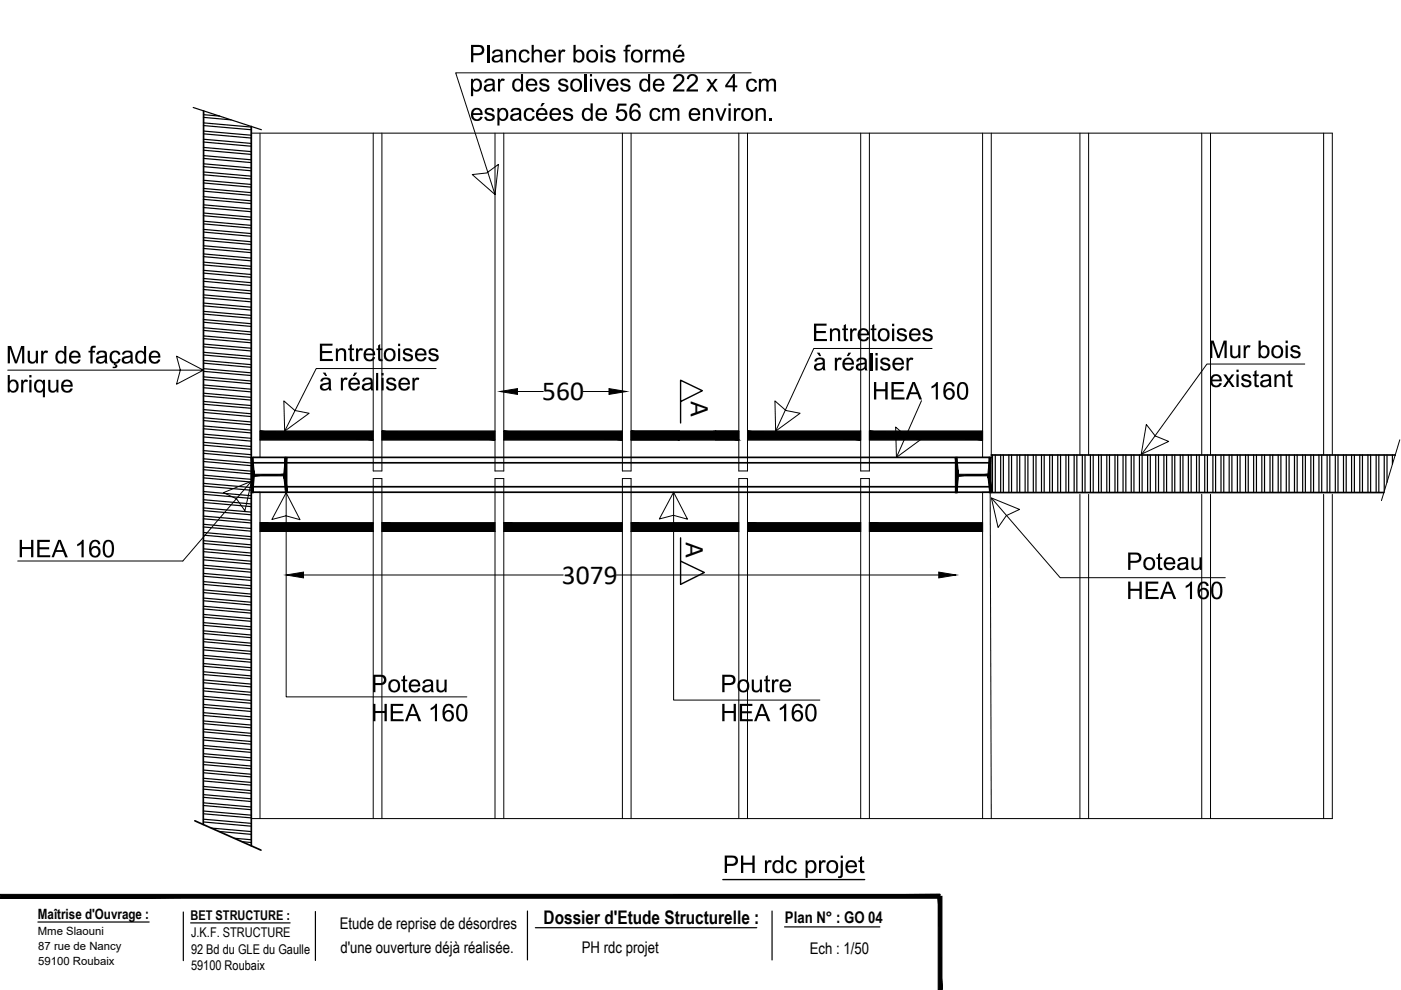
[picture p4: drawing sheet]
<svg xmlns="http://www.w3.org/2000/svg" width="297mm" height="210mm" viewBox="0 0 297 210" stroke-linecap="round" stroke-linejoin="round" font-family="sans-serif">
<defs><g id="words">
<g font-size="5.8">
<text x="115" y="84.8">560</text>
<text x="146.4" y="85" transform="rotate(90 146.4 85)">A</text>
<text x="145.4" y="114.9" transform="rotate(90 145.4 114.9)">A</text>
<text x="119.2" y="123.7">3079</text>
</g>
<text font-size="4" x="115.3" y="195.9">Dossier d'Etude Structurelle :</text>
<g font-size="3.4">
<text x="72" y="197">Etude de reprise de désordres</text>
<text x="166.4" y="195.7">Plan N° : GO 04</text>
<text x="72.2" y="202.1">d'une ouverture déjà réalisée.</text>
<text x="123.4" y="202">PH rdc projet</text>
<text x="171.7" y="202.2">Ech : 1/50</text>
</g>
<text font-size="3" x="8" y="194.9">Maîtrise d'Ouvrage :</text>
<g font-size="2.8">
<text x="40.4" y="195.1">BET STRUCTURE :</text>
<text x="40.5" y="202.2">92 Bd du GLE du Gaulle</text>
<text x="40.5" y="198.6">J.K.F. STRUCTURE</text>
<text x="40.5" y="205.8">59100 Roubaix</text>
</g>
<g font-size="2.4">
<text x="8" y="198.2">Mme Slaouni</text>
<text x="8.1" y="201.4">87 rue de Nancy</text>
<text x="8.1" y="204.5">59100 Roubaix</text>
</g>
</g></defs>
<!-- layer: BB -->
<g fill="none" stroke="#000" stroke-width=".25">
<path d="M43.1 38.8l10.2 .9M43.1 37.1l10.2 .8M43.1 35.3l10.2 .9M43.1 33.6l10.2 .9M43.1 31.8l10.2 .9M43.1 30.1l10.2 .9M43.1 28.4l10.2 .9M43.1 26.6l10.2 .9M43.1 24.9l5.9 .5M43.1 40l10.2 .8M43.1 38.2l10.2 .9M43.1 36.5l10.2 .9"/>
<path d="M43.1 34.7l10.2 .9M43.1 33l10.2 .9M43.1 31.3l10.2 .8M43.1 29.5l10.2 .9M43.1 27.8l10.2 .9M43.1 26l10.2 .9M43.1 24.3l3.5 .3M43.1 59.6l10.2 .9M43.1 57.9l10.2 .9M43.1 56.2l10.2 .8M43.1 54.4l10.2 .9M43.1 52.7l10.2 .9"/>
<path d="M43.1 50.9l10.2 .9M43.1 49.2l10.2 .9M43.1 47.5l10.2 .9M43.1 45.7l10.2 .9M43.1 44l10.2 .9M43.1 42.3l10.2 .9M43.1 40.5l10.2 .9M43.1 59l10.2 .9M43.1 57.3l10.2 .9M43.1 55.6l10.2 .9M43.1 53.8l10.2 .9M43.1 52.1l10.2 .9"/>
<path d="M43.1 50.4l10.2 .9M43.1 48.6l10.2 .9M43.1 46.9l10.2 .9M43.1 45.2l10.2 .9M43.1 43.4l10.2 .9M43.1 41.7l10.2 .9M43.1 78.7l10.2 .9M43.1 77l10.2 .9M43.1 75.3l10.2 .9M43.1 73.5l10.2 .9M43.1 71.8l10.2 .9M43.1 70.1l10.2 .8"/>
<path d="M43.1 68.3l10.2 .9M43.1 66.6l10.2 .9M43.1 64.8l10.2 .9M43.1 63.1l10.2 .9M43.1 61.4l10.2 .9M43.1 79.9l10.2 .9M43.1 78.2l10.2 .9M43.1 76.4l10.2 .9M43.1 74.7l10.2 .9M43.1 73l10.2 .8M43.1 71.2l10.2 .9M43.1 69.5l10.2 .9"/>
<path d="M43.1 67.7l10.2 .9M43.1 66l10.2 .9M43.1 64.3l10.2 .8M43.1 62.5l10.2 .9M43.1 60.8l10.2 .9M43.1 99.6l10.2 .9M43.1 97.8l10.2 .9M43.1 96.1l10.2 .9M43.1 94.4l10.2 .9M43.1 92.6l10.2 .9M43.1 90.9l10.2 .9M43.1 89.2l10.2 .9"/>
<path d="M43.1 87.4l10.2 .9M43.1 85.7l10.2 .9M43.1 83.9l10.2 .9M43.1 82.2l10.2 .9M43.1 80.5l10.2 .9M43.1 99l10.2 .9M43.1 97.3l10.2 .9M43.1 95.5l10.2 .9M43.1 93.8l10.2 .9M43.1 92l10.2 .9M43.1 90.3l10.2 .9M43.1 88.6l10.2 .9"/>
<path d="M43.1 86.8l10.2 .9M43.1 85.1l10.2 .9M43.1 83.4l10.2 .9M43.1 81.6l10.2 .9M210.4 96.5v7.8M211 96.5v7.8M212.2 96.5v7.8M212.7 96.5v7.8M213.9 96.5v7.8M214.5 96.5v7.8M215.6 96.5v7.8M216.2 96.5v7.8"/>
<path d="M217.3 96.5v7.8M217.9 96.5v7.8M219.1 96.5v7.8M219.7 96.5v7.8M220.8 96.5v7.8M221.4 96.5v7.8M222.6 96.5v7.8M223.1 96.5v7.8M224.3 96.5v7.8M224.9 96.5v7.8M226 96.5v7.8M226.6 96.5v7.8"/>
<path d="M227.7 96.5v7.8M228.3 96.5v7.8M229.5 96.5v7.8M230 96.5v7.8M231.2 96.5v7.8M231.8 96.5v7.8M232.9 96.5v7.8M233.5 96.5v7.8M234.7 96.5v7.8M235.2 96.5v7.8M236.4 96.5v7.8M237 96.5v7.8"/>
<path d="M238.1 96.5v7.8M238.7 96.5v7.8M239.8 96.5v7.8M240.4 96.5v7.8M241.6 96.5v7.8M242.2 96.5v7.8M243.3 96.5v7.8M243.9 96.5v7.8M245 96.5v7.8M245.6 96.5v7.8M246.8 96.5v7.8M247.3 96.5v7.8"/>
<path d="M248.5 96.5v7.8M249.1 96.5v7.8M250.2 96.5v7.8M250.8 96.5v7.8M252 96.5v7.8M252.5 96.5v7.8M253.7 96.5v7.8M254.3 96.5v7.8M255.4 96.5v7.8M256 96.5v7.8M257.2 96.5v7.8M257.7 96.5v7.8"/>
<path d="M258.9 96.5v7.8M259.5 96.5v7.8M260.6 96.5v7.8M261.2 96.5v7.8M262.3 96.5v7.8M262.9 96.5v7.8M264.1 96.5v7.8M264.7 96.5v7.8M265.8 96.5v7.8M266.4 96.5v7.8M267.5 96.5v7.8M268.1 96.5v7.8"/>
<path d="M269.3 96.5v7.8M269.8 96.5v7.8M271 96.5v7.8M271.6 96.5v7.8M272.7 96.5v7.8M273.3 96.5v7.8M274.5 96.5v7.8M275 96.5v7.8M276.2 96.5v7.8M276.8 96.5v7.8M277.9 96.5v7.8M278.5 96.5v7.8"/>
<path d="M279.6 96.5v7.8M280.2 96.5v7.8M281.4 96.5v7.8M281.9 96.5v7.8M283.1 96.5v7.8M283.7 96.5v7.8M284.8 96.5v7.8M285.4 96.5v7.8M286.6 96.5v7.8M287.2 96.5v7.8M288.3 96.5v7.8M288.9 96.5v7.8"/>
<path d="M290 96.5v7.8M290.6 96.5v7.8M291.8 96.5v7.8M292.3 96.5v7.8M293.5 96.5v7.7M294.1 96.5v5.7M295.2 96.5v1.9M295.8 96.5h.1M43.1 118.7l10.2 .9M43.1 117l10.2 .8M43.1 115.2l10.2 .9M43.1 113.5l10.2 .9"/>
<path d="M43.1 111.7l10.2 .9M43.1 110l10.2 .9M43.1 108.3l10.2 .8M43.1 106.5l10.2 .9M43.1 104.8l10.2 .9M43.1 103.1l10.2 .8M43.1 101.3l10.2 .9M43.1 119.8l10.2 .9M43.1 118.1l10.2 .9M43.1 116.4l10.2 .9M43.1 114.6l10.2 .9M43.1 112.9l10.2 .9"/>
<path d="M43.1 111.2l10.2 .8M43.1 109.4l10.2 .9M43.1 107.7l10.2 .9M43.1 106l10.2 .8M43.1 104.2l10.2 .9M43.1 102.5l10.2 .9M43.1 100.7l10.2 .9M43.1 139.5l10.2 .9M43.1 137.8l10.2 .9M43.1 136.1l10.2 .8M43.1 134.3l10.2 .9M43.1 132.6l10.2 .9"/>
<path d="M43.1 130.8l10.2 .9M43.1 129.1l10.2 .9M43.1 127.4l10.2 .9M43.1 125.6l10.2 .9M43.1 123.9l10.2 .9M43.1 122.2l10.2 .9M43.1 120.4l10.2 .9M43.1 139l10.2 .8M43.1 137.2l10.2 .9M43.1 135.5l10.2 .9M43.1 133.7l10.2 .9M43.1 132l10.2 .9"/>
<path d="M43.1 130.3l10.2 .9M43.1 128.5l10.2 .9M43.1 126.8l10.2 .9M43.1 125.1l10.2 .9M43.1 123.3l10.2 .9M43.1 121.6l10.2 .9M43.1 158.6l10.2 .9M43.1 156.9l10.2 .9M43.1 155.2l10.2 .9M43.1 153.4l10.2 .9M43.1 151.7l10.2 .9M43.1 150l10.2 .8"/>
<path d="M43.1 148.2l10.2 .9M43.1 146.5l10.2 .9M43.1 144.8l10.2 .8M43.1 143l10.2 .9M43.1 141.3l10.2 .8M43.1 159.8l10.2 .9M43.1 158.1l10.2 .9M43.1 156.3l10.2 .9M43.1 154.6l10.2 .9M43.1 152.9l10.2 .8M43.1 151.1l10.2 .9M43.1 149.4l10.2 .9"/>
<path d="M43.1 147.6l10.2 .9M43.1 145.9l10.2 .9M43.1 144.2l10.2 .8M43.1 142.4l10.2 .9M43.1 140.7l10.2 .9M43.1 174.3l10.2 .9M43.1 172.5l10.2 .9M43.1 170.8l10.2 .9M43.1 169.1l10.2 .8M43.1 167.3l10.2 .9M43.1 165.6l10.2 .9M43.1 163.8l10.2 .9"/>
<path d="M43.1 162.1l10.2 .9M43.1 160.4l10.2 .9M43.1 173.7l10.2 .9M43.1 172l10.2 .8M43.1 170.2l10.2 .9M43.1 168.5l10.2 .9M43.1 166.7l10.2 .9M43.1 165l10.2 .9M43.1 163.3l10.2 .9M43.1 161.5l10.2 .9M44.8 175.6l8.5 .7M46.4 176.3l6.9 .6"/>
<path d="M49.7 177.7l3.6 .3M51.3 178.4l2 .2"/>
</g>
<!-- layer: Porteur -->
<path d="M43.2 23.5l-.1 151.3M53.3 26.8v152.5M53.3 98.1h156.6M53.7 97h156.2M210.2 96.5h85.6M53.7 104.4h156.2M53.7 103.2h156.2M210.1 104.4h83.3M41.3 174l14 6.2" fill="none" stroke="#000" stroke-width=".36"/>
<!-- layer: 0 -->
<path d="M41 22.8l14.4 4.7" fill="none" stroke="#000" stroke-width=".25"/>
<!-- layer: dalleRDC -->
<g fill="none" stroke="#000" stroke-width=".21">
<path d="M159.3 15.4h-62.7l8.4 25.8-4.9-4.2 3.1-.3 2.5-1.8-.7 6.3M1.6 78.5h41.5l-5.7 3 .8-3-.8-3 5.7 3M276.6 77.2h-20.7l-13.8 19.1M60.2 85l2.3 2 3 .6-5.1 3.8zM164.3 85l2.3 2 3 .6-5.1 3.8zM189.9 90.5l2.3 2.1 3 .6-5.1 3.8zM243 90l1.9 2.4 2.9 1.2-5.8 2.7zM47.4 104.5l5.9-2.5-1.4 6.3-1.7-2.5zM53.3 102.1l-14.5 16.8h-35M60.7 104.5v43.3h38.3M60.7 104.5l2.9 5.7-3-.8-3 .7zM142.8 104.4v44h31"/>
<path d="M142.8 104.4l3 5.7-3-.8-3 .7zM210.2 105.6l6 2.4-2.8 1.3-1.8 2.5zM210.2 105.6l14.6 16.9h35"/>
</g>
<!-- layer: 0 -->
<g fill="#000">
<path d="M105.6 16.7h.4v.4l.5-.4 .5 .1-.1 .4-.4-.1-.4 .3-.1 2h-.4zM107.3 10.5h.4v.4l.6-.4h.5l.4 .2 .2 .5v2h-.4v-1.9l-.5-.4-.7 .3-.1 2h-.4zM110.3 10.9l.5-.4h.6l.7 .4 .2 .4-.5 .1-.2-.4-.6-.1-.4 .2-.1 .6v.8l.5 .4 .6-.1 .3-.6 .4 .1-.4 .7-.7 .3-.9-.4-.3-.8v-.7zM112.7 9.5h.5v1.4l.6-.4h.5l.5 .4 .1 2.3h-.5v-1.9l-.5-.4-.6 .2-.1 .5v1.6h-.5zM114.5 17l.5-.3h.8l.4 .2 .2 .5-.4 .1-.3-.4-.4-.1a.36 .36 0 0 0-.5 .4 .36 .36 0 0 0 .5 .3l1.1 .5 .1 .5-.1 .4-.5 .3h-.7l-.6-.2-.3-.5v-.1l.5-.1 .1 .4 .8 .1a.41 .41 0 0 0 .3-.5 .41 .41 0 0 0-.5-.2l-1-.5-.1-.5zM118.4 10.6h.4v.4l.5-.5 .6 .1-.2 .4h-.4l-.3 .2-.1 2h-.5zM118.5 17l.6-.3h.8l.4 .3 .1 .4-.4 .1-.2-.4-.5-.1a.37 .37 0 0 0-.5 .4 .37 .37 0 0 0 .5 .3l1.1 .5 .1 .5-.2 .4-.3 .3h-.8l-.5-.1-.4-.5v-.2l.5-.1 .1 .4 .3 .2 .7-.1a.41 .41 0 0 0 .1-.6 .41 .41 0 0 0-.5-.1l-1-.4-.1-.5zM125.9 16.7h.5l.8 2.2 .7-2.2h.5l-1 2.7h-.4zM128.6 10.7l.6-.2h.6l.4 .3 .2 .4-.4 .1-.2-.3-.5-.1a.37 .37 0 0 0-.5 .4 .37 .37 0 0 0 .5 .3l1.1 .4 .1 .6-.3 .4-.5 .3-.7-.1-.4-.1-.3-.5v-.2h.4l.3 .4 .7 .1a.42 .42 0 0 0 .3-.5 .42 .42 0 0 0-.6-.3l-.6-.2-.4-.3v-.5zM131.8 16.9l.5-.2h.7l.5 .3 .1 .4-.4 .1-.2-.4-.5-.1a.38 .38 0 0 0-.5 .4 .38 .38 0 0 0 .5 .4l1.1 .4 .1 .6-.3 .4-.5 .2h-.7l-.5-.3-.2-.3v-.2l.4-.1 .3 .5 .6 .1a.42 .42 0 0 0 .4-.6 .42 .42 0 0 0-.6-.2l-1-.5v-.5zM132.8 9.6l1-.1-.1 .4a.41 .41 0 0 0-.5 0 .41 .41 0 0 0-.2 .4v.3h.5v.3h-.5v2.3h-.4v-2.3h-.4v-.3h.4v-.7zM136.8 10.6h.4v.4l.5-.5 .5 .1-.1 .5-.4-.1-.4 .3-.1 1.9h-.4z"/>
<path d="M138.5 10.6h.4v.3l.7-.4 .6 .1 .3 .4 .6-.5 .8 .2 .2 .4v2.1h-.4v-1.9a.6 .6 0 0 0-.8-.4 .6 .6 0 0 0-.4 .8v1.5h-.4v-1.7a.6 .6 0 0 0-.8-.6 .6 .6 0 0 0-.4 .9v1.4h-.4zM143.1 16l.9-.3 .6 .1 .3 .3 .2 .7-.2 .6-1.6 1.6h1.8v.4h-2.4l.3-.8 1.3-1.2 .3-.6-.1-.5-.5-.2-.6 .2-.2 .5h-.4zM146 16l.5-.3h.6l.7 .5 .2 .7-.2 .4-1.6 1.7h1.8v.4h-2.5l.4-.8 1.3-1.2 .3-.7-.2-.5-.6-.1-.4 .2-.2 .5h-.5zM149.8 16.7h.6l.5 .9 .7-.9h.6l-1 1.3 1 1.4h-.5l-.7-1.1-.7 1.1h-.6l1-1.4zM158.5 17l.7-.3h.6l.5 .3 .2 .5-.5 .1-.2-.5h-.6l-.4 .2-.1 .6 .1 .8 .3 .3 .5 .1 .3-.2 .2-.5 .4 .1-.3 .7-1 .3-.4-.2-.4-.3-.2-1.1zM160.9 16.7h.4v.4l.7-.4 .6 .1 .3 .3 .6-.4 .8 .1 .2 .6v2h-.4l-.1-2a.6 .6 0 0 0-.7-.3 .6 .6 0 0 0-.4 .8v1.5h-.4v-1.7a.59 .59 0 0 0-.7-.6 .59 .59 0 0 0-.4 .8v1.5h-.5zM102.9 23.2l.4-.3h.8l.5 .2 .2 .5-.4 .1-.2-.4-.5-.1a.36 .36 0 0 0-.5 .4 .36 .36 0 0 0 .5 .3l1.1 .5 .1 .5-.2 .5-.5 .2h-.7l-.5-.1-.3-.5v-.2l.4-.1 .3 .5 .6 .1a.42 .42 0 0 0 .4-.6 .42 .42 0 0 0-.6-.2l-.9-.4-.1-.5zM111.4 23.2l.5-.3h.6l.7 .4 .1 .4-.4 .1-.3-.5h-.5l-.4 .2-.2 .5 .1 .8 .4 .5 .7-.1 .2-.6 .5 .1-.2 .4-.4 .4-.9 .1-.7-.5-.2-1.1zM119.6 23.1l.4-.2h.7l.5 .2 .2 .5-.4 .1-.2-.4h-.5a.37 .37 0 0 0-.5 .3 .37 .37 0 0 0 .6 .4l1 .4 .1 .6-.3 .5-.6 .2-.8-.2-.3-.2-.2-.5 .5-.1 .2 .5 .7 .1a.42 .42 0 0 0 .4-.6 .42 .42 0 0 0-.6-.2l-.6-.2-.4-.3-.1-.5zM131 22h1.8v.4h-1.5l-.1 1 .4-.2h.6l.5 .4 .3 .4v.5l-.2 .6-.7 .5-1-.1-.5-.6-.1-.3h.5l.3 .6 .6 .1 .4-.3 .2-.5-.2-.7-.3-.2h-.5l-.5 .3h-.4zM138 23.3l.8-.4h.5l.5 .3 .2 .5-.4 .1-.3-.5h-.5l-.5 .3-.1 .6 .1 .8 .4 .3 .6-.1 .3-.6 .4 .1-.3 .7-.4 .2-.5 .1-.8-.4-.3-.9zM140.4 22.9h.4v.4l.3-.3 .5-.1 .6 .1 .2 .3 .6-.4 .8 .1 .2 .6v2h-.4v-2l-.4-.3-.6 .3-.1 2h-.5v-1.8a.61 .61 0 0 0-.8-.5 .61 .61 0 0 0-.3 .9v1.4h-.5z"/>
<path d="M149 22.9h.4v.4l.4-.3 .4-.1 .8 .2 .2 .5v2h-.4l-.1-1.9-.4-.4-.7 .2-.1 2.1h-.5zM151.6 22.9h.5l.7 2.2 .8-2.2h.5l-1.1 2.7h-.4zM155.6 22.9h.4v.4l.3-.4h.5l.3 .1-.2 .4a.61 .61 0 0 0-.7 .1 .61 .61 0 0 0-.2 .7v1.4h-.4zM160.2 22.9h.4v.4l.7-.4h.5l.4 .2 .2 .5v2h-.5v-1.9l-.4-.4-.7 .2-.1 2.1h-.5zM163.2 25.1h.5v.5h-.5zM1.6 73.4h.8l1 3.1 1.1-3.1h.7v3.6h-.5v-3.1l-1.1 3.1h-.4l-1.1-3.1v3.1h-.5zM5.9 74.4h.4l.1 2 .4 .3 .5-.1 .2-.2 .1-2h.5v2.6h-.5v-.3l-.7 .4h-.5l-.3-.3-.2-.6zM8.7 74.4h.5v.4l.3-.4h.5l.2 .1-.2 .4a.6 .6 0 0 0-.7 .1 .6 .6 0 0 0-.1 .6v1.4h-.5zM19.3 73.5l.3-.2h.7l-.1 .4a.39 .39 0 0 0-.6 .4v.3h.5v.3h-.5v2.4h-.4v-2.4h-.4v-.3h.4zM23.5 74.7l.6-.3 .6-.1 .5 .2 .3 .5v.2h-.4l-.3-.4-.5-.1-.3 .1-.2 .4-.1 .8 .3 .6 .6 .1 .3-.1 .2-.5h.5l-.2 .6-.9 .6a.44 .44 0 0 1 .4 .5 .44 .44 0 0 1-.7 .3l-.3-.1v-.3a.28 .28 0 0 0 .4 .1 .28 .28 0 0 0 .1-.3l-.3-.1 .1-.3-.5-.2-.4-.7-.1-.9zM67.8 72.9h2.7v.4h-2.2v1.1h2.1v.5h-2.1v1.2h2.3v.5h-2.8zM71.2 73.9h.4v.4l.7-.5 .5 .1 .4 .2 .2 .6v1.9h-.5v-2l-.5-.4-.4 .1-.3 .3v2h-.5z"/>
<path d="M74.2 73.2l.4-.3v1h.5v.3h-.5v1.7l.1 .2 .4 .1v.4l-.7-.1-.2-.3v-2h-.4v-.3h.4zM75.5 73.9h.4v.4l.4-.5 .6 .2-.1 .4-.4-.1-.4 .3v2h-.5zM80.2 73.2l.4-.2v.9h.5v.3h-.5v1.6l.1 .3 .4 .1v.4h-.6l-.3-.4v-2h-.4v-.3h.4zM85.6 74.1l.5-.3 .8 .1 .4 .2 .2 .5h-.5l-.1-.3-.6-.1a.37 .37 0 0 0-.4 .4 .37 .37 0 0 0 .4 .3l.8 .2 .4 .3 .1 .5-.2 .3-.4 .3-.7 .1-.5-.2-.4-.4v-.2l.4-.1 .2 .4 .8 .1a.41 .41 0 0 0 .3-.6 .41 .41 0 0 0-.6-.2l-1-.4-.1-.6zM91.1 74.1l.5-.3 .7 .1 .5 .3 .1 .4h-.4l-.2-.3-.5-.1a.37 .37 0 0 0-.5 .4 .37 .37 0 0 0 .5 .3l1.1 .5 .1 .5-.2 .4-.5 .3h-.7l-.5-.2-.3-.5 .5-.2 .2 .5h.7a.41 .41 0 0 0 .3-.5 .41 .41 0 0 0-.5-.3l-1-.4-.1-.5zM172.6 68.6h2.6v.5h-2.1v1.1h2v.4h-2v1.3h2.2v.4h-2.7zM176 69.7h.4v.3l.7-.4 .5 .1 .4 .2 .1 .4v2h-.4l-.1-2-.4-.3-.7 .3-.1 2h-.4zM177 75.9h.4v.4l.4-.4h.5h.2l-.2 .5a.6 .6 0 0 0-.7 0 .6 .6 0 0 0-.1 .7v1.4h-.5zM178.9 69l.5-.3v1h.4v.3h-.4v1.7l.1 .2h.3l.1 .4h-.6l-.3-.2-.1-2.1h-.3v-.3h.3zM180.2 69.7h.4v.4l.5-.5 .6 .1-.2 .4h-.4l-.3 .2-.1 2h-.5zM184.9 69l.5-.3v1h.4v.3h-.4v1.7v.2h.4l.1 .4h-.7l-.3-.3v-2h-.3v-.3h.3zM186.8 76.2l.5-.4h.7l.6 .4 .1 .4h-.4l-.2-.3-.6-.1a.37 .37 0 0 0-.4 .4 .37 .37 0 0 0 .5 .3l1.1 .4 .1 .6-.3 .5-.7 .2-.6-.1-.4-.3-.2-.4v-.1h.4l.3 .4 .7 .1a.4 .4 0 0 0 .3-.5 .4 .4 0 0 0-.5-.3l-1-.4-.1-.3z"/>
<path d="M190.4 69.9l.5-.3h.7l.4 .3 .2 .4-.4 .1-.2-.3-.5-.1a.37 .37 0 0 0-.5 .4 .37 .37 0 0 0 .5 .3l1.1 .4 .1 .6-.2 .3-.4 .3-.7 .1-.5-.2-.4-.5v-.2h.4l.2 .3 .3 .2 .7-.1a.43 .43 0 0 0 .1-.5 .43 .43 0 0 0-.6-.2l-.6-.2-.3-.3-.1-.4zM192.2 75.9h.4v.4l.5-.5 .6 .2-.2 .4-.4-.1-.3 .2-.2 2h-.4zM195.8 69.9l.5-.3 .8 .1 .4 .2 .2 .5h-.5l-.2-.3-.5-.1a.37 .37 0 0 0-.4 .3 .37 .37 0 0 0 .4 .4l1.1 .4 .2 .3-.2 .6-.4 .3-.7 .1-.6-.2-.3-.5-.1-.2h.5l.1 .3 .4 .2 .6-.1a.41 .41 0 0 0 .1-.5 .41 .41 0 0 0-.5-.2l-1-.4-.1-.5zM256.6 72.2h.7l1 3.2 1.1-3.2h.7v3.7h-.5v-3.1l-1 3.1h-.5l-1-3.1-.1 3.1h-.4zM260.8 73.2h.5v1.8a.65 .65 0 0 0 .8 .5 .65 .65 0 0 0 .4-.8v-1.5h.5v2.7h-.4v-.4l-.7 .5-.8-.2-.3-.6zM263.7 73.2h.4v.5l.4-.5 .6 .1-.1 .4h-.5l-.3 .3-.1 1.9h-.4zM273.8 73.4l.5-.2h.7l.5 .3 .2 .4-.5 .1-.2-.3-.4-.2a.39 .39 0 0 0-.5 .4 .39 .39 0 0 0 .5 .4l1 .4 .2 .4-.3 .6-.5 .3h-.7l-.4-.2-.3-.5-.1-.2 .5-.1 .3 .5 .6 .1a.42 .42 0 0 0 .4-.5 .42 .42 0 0 0-.6-.3l-.8-.3-.2-.3-.1-.4zM4.5 80.5h.4v.4l.5-.4 .5 .1-.1 .4-.4-.1-.4 .3-.1 2h-.4zM10.2 80.5h.5v2l.2 .3 .3 .1 .7-.4v-2h.5v2.7h-.4v-.4l-.7 .5-.6-.1-.3-.3-.2-.4zM72.3 80.1h.4v.4l.4-.5 .6 .2-.1 .4-.6-.1-.2 .3-.1 2h-.4zM79.7 79.1h.5v3.7h-.5zM82.1 80.3l.5-.2h.8l.3 .2 .3 .5h-.5l-.2-.3-.6-.1a.35 .35 0 0 0-.4 .4 .35 .35 0 0 0 .5 .3l1.1 .4 .2 .5-.3 .6-.5 .2h-.6l-.6-.2-.2-.4-.1-.2 .5-.1 .3 .5h.6a.42 .42 0 0 0 .4-.5 .42 .42 0 0 0-.6-.3l-1-.4-.1-.4z"/>
<path d="M87.4 80.1h.5v.4l.4-.4 .6 .1-.1 .4-.5-.1-.3 .3-.1 2h-.5zM185.3 81h.5v1.5h1.9v-1.5h.5v3.7h-.5v-1.7h-1.9v1.7h-.5zM189 81h2.7v.4h-2.2v1.2h2v.4h-2v1.3h2.3v.4h-2.8zM197.5 81.9l.6-.4 .5-.5h.2v3.7h-.4v-2.9l-.9 .6zM259.4 79.4h.5l.6 .9 .7-.9h.5l-.9 1.2 1 1.5h-.6l-.7-1.1-.7 1.1h-.5l1-1.4zM263.3 79.7l.6-.4 .8 .1 .4 .2 .1 .5h-.4l-.2-.3-.5-.1a.37 .37 0 0 0-.5 .4 .37 .37 0 0 0 .6 .3l1 .5 .1 .5-.2 .5-.5 .2h-.8l-.4-.3-.2-.4-.1-.1 .5-.1 .2 .5h.7a.42 .42 0 0 0 .4-.5 .42 .42 0 0 0-.6-.3l-1-.4-.1-.3zM266 78.7l.4-.2v.9h.5v.3h-.5v1.7l.1 .3h.4v.4h-.6l-.3-.4v-2h-.4v-.3h.4zM270.2 79.4h.4v.4l.3-.3 .5-.2 .8 .3 .2 .6v1.9h-.5v-1.8l-.1-.4-.3-.2-.5 .1-.3 .3-.1 2h-.4zM273.1 78.7l.5-.2v.9h.4v.3h-.4v1.8l.1 .2h.3v.4h-.5l-.3-.3-.1-2.1h-.3v-.3h.3zM4.2 114.5h.5v1.5h1.9v-1.5h.5v3.6h-.5v-1.7h-1.9v1.7h-.5zM7.9 114.5h2.7v.4h-2.2v1.1h2v.5h-2v1.2h2.3v.4h-2.8zM16.4 115.4l.6-.4 .4-.6h.3v3.8h-.4v-2.9l-.9 .5z"/>
<path d="M239.2 123.3h.5v1.5h1.9v-1.5h.5v3.7h-.5v-1.7h-1.9v1.7h-.5zM242.9 123.3h2.7v.5h-2.2v1.1h2v.4h-2v1.3h2.3v.4h-2.8zM245.5 117.5l.5-.3v1h.4v.3h-.4v1.7l.1 .2h.3v.5l-.6-.1-.3-.3v-2h-.3v-.3h.3zM251.4 124.2l.6-.3 .4-.6h.3v3.7h-.4v-2.9l-.9 .6zM252.6 118.2h.5v1.9l.4 .4 .5-.1 .2-.2 .1-2h.5v2.6h-.4v-.3l-.7 .4h-.5l-.4-.3-.2-.5zM79.1 149.2h.5v1.5h1.9v-1.5h.5v3.7h-.5v-1.7h-1.9v1.7h-.5zM82.8 149.2h2.7v.5h-2.2v1.1h2.1v.4h-2.1v1.3h2.3v.4h-2.8zM85.4 143.4l.5-.3v1h.4v.3h-.4v1.8l.4 .1v.5h-.5l-.3-.4-.1-2h-.3v-.3h.3zM91.3 150.1l.7-.4 .4-.5h.3v3.7h-.5v-2.9l-.9 .6zM92.5 144.1h.5v1.9l.4 .4 .7-.3 .1-2h.5v2.7h-.4v-.4l-.8 .4-.8-.3-.2-.5zM153.1 149.2h.5v1.5h1.9v-1.5h.5v3.7h-.5v-1.7h-1.9v1.7h-.5zM156.9 149.2h2.6v.5h-2.2v1.1h2.1v.4h-2.1v1.3h2.3v.4h-2.7z"/>
<path d="M159.4 144.1h.4l.1 1.9 .4 .4h.3l.4-.3 .1-2h.5v2.7h-.5v-.4l-.2 .2-.5 .2-.8-.2-.2-.6zM162.3 143.4l.5-.3v1h.4v.3h-.4v1.7v.2l.4 .1 .1 .4h-.6l-.3-.4-.1-2h-.3v-.3h.3zM163.7 144.1h.4v.4l.4-.5 .6 .2-.1 .4-.5-.1-.3 .3-.1 2h-.4zM165.3 150.1l.7-.4 .4-.5h.3v3.7h-.5v-2.9l-.9 .6zM157.1 181.4h.5v1.5h1.9v-1.5h.5v3.7h-.5v-1.7h-1.9v1.7h-.5zM162.2 182.4h.4v.4l.5-.4 .5 .1-.1 .4-.4-.1-.4 .3-.1 2h-.4zM167 182.7l.7-.3h.5l.5 .3 .2 .5-.4 .1-.3-.5-.4-.1-.5 .3-.2 .6 .1 .7 .3 .4h.6l.3-.2 .1-.4 .5 .1-.4 .7-.9 .3-.5-.2-.3-.3-.3-1.1zM173.6 182.4h.5v.4l.4-.4 .6 .1-.2 .4-.4-.1-.3 .4-.1 1.9h-.5zM182.3 181.8l.5-.3v.9h.4v.4h-.4v1.7v.2h.4v.4h-.6l-.2-.3-.1-2h-.3v-.4h.3z"/>
<path d="M99.9 9.5l2 .1 .6 .4 .2 .5-.2 .7-.4 .4-1.7 .1v1.5h-.5zM100.4 10v1.3h1.2l.5-.3v-.7l-.2-.3z"/>
<path d="M99.9 16.7h.4v.4l.4-.4h.8l.5 .4 .2 .7-.1 .9-.4 .5-.8 .2-.6-.3v1.3h-.4zM100.6 17.2l-.3 .6v.7l.3 .5 .5 .1 .5-.5 .1-1-.2-.4-.3-.2z"/>
<path d="M102.9 17l.7-.3h.7l.4 .2 .3 2.5h-.4l-.1-.4-.9 .4-.7-.1-.3-.5 .1-.5 .5-.4 .8-.1a.36 .36 0 0 0 .4-.4 .36 .36 0 0 0-.3-.3h-.6l-.4 .4h-.5zM103.2 18.3l-.1 .3a.72 .72 0 0 0 .8 .4 .72 .72 0 0 0 .5-.8v-.2z"/>
<path d="M104.6 10.8l1-.3 .8 .3 .3 2.4h-.5l-.1-.3-.7 .4-.6-.1-.4-.2-.1-.3 .1-.7 .4-.2 .9-.2a.37 .37 0 0 0 .4-.4 .37 .37 0 0 0-.4-.3l-.7 .1-.2 .4-.5-.1zM104.8 12.2v.1a.62 .62 0 0 0 .4 .6 .62 .62 0 0 0 .7-.3l.2-.2a.3 .3 0 0 0 0-.5 .3 .3 0 0 0-.5 .1z"/>
<path d="M109 16.9l.8-.2 .7 .3v-1.3h.4v3.7h-.4v-.4l-.5 .4h-.4l-.7-.3-.3-.6v-.7zM109.4 17.1l-.3 .5v.9l.3 .4 .5 .2 .5-.5v-1l-.3-.5z"/>
<path d="M111.9 17l.4-.3h.6l.5 .1 .3 .3 .2 1.1h-2l.2 .6 .5 .3 .5-.1 .4-.5 .4 .1-.4 .6-.4 .2h-.7l-.7-.5-.2-1.1zM112.3 17.2l-.3 .6h1.5l-.3-.6-.6-.2z"/>
<path d="M115.8 10.8l.5-.3h.6l.7 .4 .2 .4 .1 .7h-2l.1 .5 .6 .4 .5-.1 .3-.4h.5l-.3 .6-1 .3-.9-.5-.3-1zM116.3 11l-.4 .6h1.5l-.1-.4-.2-.3h-.5z"/>
<path d="M121.6 9.5h.5v1.4l.4-.4h.4l.6 .2 .3 .5v1.3l-.3 .4-.4 .3h-.6l-.5-.3v.3h-.4zM122.3 11.1l-.3 .6 .1 .7 .3 .4 .5 .1 .5-.6v-1l-.5-.4z"/>
<path d="M121.1 17.1l1-.4 .6 .1 .4 .2 .3 .8v.7l-.2 .5-.8 .4h-.6l-.6-.3-.3-.8v-.5zM121.7 17.2l-.3 .6 .1 .8 .4 .4 .5 .1 .5-.6v-1l-.5-.4z"/>
<path d="M125.1 16.7h.4v2.7h-.4zM125.1 15.7h.4v.5h-.4z"/>
<path d="M124.7 10.8l.5-.3h.6l.5 .2 .3 .3 .2 .6v.7l-.5 .7-.9 .3-.8-.4-.3-.5v-.7zM125.1 11l-.3 .6v.8l.5 .5 .6-.1 .4-.5-.1-1-.5-.4z"/>
<path d="M127.3 10.6h.5v2.6h-.5zM127.3 9.5h.5v.5h-.5z"/>
<path d="M129.1 16.9l.6-.2h.5l.4 .2 .4 .4 .1 .9h-2l.2 .5 .5 .4 .6-.1 .2-.5 .5 .1-.6 .7-.8 .1-.8-.4-.2-1.1zM129.4 17.2l-.3 .6h1.6l-.2-.5-.2-.2-.5-.1z"/>
<path d="M134.1 10.9l.5-.4h.6l.8 .4 .2 .6 .1 .6-.4 .9-.6 .3h-.4l-.9-.4-.2-.4v-.8zM134.6 11l-.4 .5 .1 .8 .3 .5 .7 .1 .4-.6v-.9l-.5-.5z"/>
<path d="M135.8 17.1l.4-.4h.5l.7 .3v-1.3h.4v3.7h-.4v-.3l-.3 .2-.4 .2-.8-.4-.4-1zM136.3 17.1l-.3 .7v.7l.4 .5 .5 .1 .5-.5v-1l-.5-.5z"/>
<path d="M138.7 17.1l.8-.4h.6l.4 .3 .3 .5 .1 .7-2 .1 .3 .6 .4 .2 .5-.1 .3-.5 .5 .1-.3 .5-.9 .4-.9-.3-.4-.9v-.6zM139.2 17.2l-.3 .6h1.5l-.1-.5-.3-.2-.4-.1z"/>
<path d="M143.1 10.8l.4-.2 .5-.1 .6 .2 .3 .3 .2 1h-2l.2 .6 .4 .3 .6-.1 .3-.4h.5l-.4 .7-1 .2-.8-.5-.3-.9 .1-.6zM143.3 11.1l-.1 .5h1.5l-.1-.4-.4-.3h-.5zM143.9 9.5h.7l-.6 .7h-.4z"/>
<path d="M155.5 15.7h.3v2.4h.5v.4h-.5v.9h-.4v-.9h-1.6v-.4zM155.3 16.4l-1.1 1.7h1.2z"/>
<path d="M100.3 23.1l.4-.2h.6l.5 .2 .4 .4 .1 .9h-2l.1 .5 .6 .4 .6-.1 .2-.5 .5 .1-.5 .7-1 .1-.7-.4-.2-.6v-.6zM100.7 23.4l-.4 .6h1.6l-.2-.5-.2-.2-.5-.1z"/>
<path d="M105.5 22.9h.4v.4l.5-.4h.6l.5 .4 .3 .7-.1 .9-.4 .6-.7 .2-.7-.4v1.3h-.4zM106.2 23.4l-.3 .4v.9l.3 .5 .6 .1 .4-.5v-1.1l-.4-.5z"/>
<path d="M108.5 23.1l.7-.2h.7l.4 .2 .3 2.5h-.4l-.1-.3-.9 .4-.7-.2-.3-.5 .1-.6 .4-.2 1-.2a.39 .39 0 0 0 .3-.5 .39 .39 0 0 0-.5-.3l-.6 .2-.2 .3h-.4zM108.8 24.6l-.1 .1a.62 .62 0 0 0 .5 .6 .62 .62 0 0 0 .7-.3l.1-.3a.29 .29 0 0 0-.1-.4 .29 .29 0 0 0-.4 .1z"/>
<path d="M114.1 23.1l.4-.2h.6l.8 .5 .2 1h-2l.2 .6 .4 .3 .6-.1 .3-.5 .5 .1-.5 .7-1 .1-.7-.4-.3-1.2zM114.4 23.4l-.3 .6h1.5l-.1-.5-.3-.2h-.5zM114.9 21.8h.6l-.6 .8h-.3z"/>
<path d="M116.9 23.1l.5-.2h.7l.7 .5 .1 1h-1.9l.1 .6 .5 .3 .6-.1 .3-.5 .4 .1-.4 .6-.5 .2h-.5l-.5-.1-.3-.4-.2-1.1zM117.2 23.4l-.2 .6h1.5l-.2-.5-.4-.2z"/>
<path d="M123.7 23.2l.4-.3h.5l.6 .3v-1.3h.5v3.7h-.4l-.1-.3-.4 .3h-.5l-.7-.4-.3-1.1zM124 23.4l-.2 .6 .1 .7 .2 .5 .6 .1 .5-.5v-1l-.4-.5h-.5z"/>
<path d="M126.6 23.3l.4-.4h.6l.8 .4 .3 1.1h-2l.2 .6 .4 .3 .7-.1 .2-.5 .5 .1-.5 .7-1 .1-.7-.4-.3-1.2zM127 23.4l-.3 .6h1.5l-.1-.4-.3-.3h-.5z"/>
<path d="M133.8 22.3l.4-.3 .7-.1 .5 .2 .3 .4 .1 .3-.5 .1-.2-.5-.6-.1-.4 .3-.2 .7v.4l.7-.5 .6 .1 .5 .4 .2 .6-.1 .6-.3 .4-.4 .3h-.9l-.6-.6-.2-1.4zM133.9 24.5a.8 .8 0 0 0 1.6 0 .8 .8 0 0 0-1.6 0z"/>
<path d="M146.3 23.3l.5-.3 .6-.1 .8 .4 .3 1.1h-2l.2 .6 .5 .3 .5-.1 .3-.4h.5l-.4 .6-.4 .2-.6 .1-.8-.5-.3-.5v-.6zM146.8 23.4l-.3 .6h1.5l-.3-.6-.6-.1z"/>
<path d="M154.5 22.9h.4v2.7h-.4zM154.5 21.9h.4v.5h-.4z"/>
<path d="M157.1 24.2a1.35 1.35 0 0 1 2.7 0 1.35 1.35 0 0 1-2.7 0zM158 23.4l-.3 .5v.9l.3 .4 .6 .1 .6-.6v-.9l-.5-.5z"/>
<path d="M12 74.7l.8-.4 .4 .1 .4 .3v-1.3h.5v3.7h-.5v-.4l-.5 .4h-.6l-.4-.3-.4-1zM12.5 74.8l-.3 .6 .1 .8 .3 .5h.5l.5-.4v-1l-.4-.6z"/>
<path d="M14.9 74.7l.4-.3 .6-.1 .9 .4 .3 1.1h-2l.2 .7 .4 .2 .6-.1 .3-.4 .5 .1-.3 .5-.9 .3-.9-.3-.4-.8 .1-.7zM15.4 74.8l-.3 .7h1.5l-.1-.5-.3-.2-.4-.1z"/>
<path d="M20.6 74.7l.7-.4 1.1 .2 .3 .4v1.7l.1 .5h-.5v-.4l-.8 .4-.8-.1-.3-.4 .1-.7 .4-.3 .9-.1a.4 .4 0 0 0 .4-.5 .4 .4 0 0 0-.6-.3l-.5 .1-.2 .4-.5-.1zM20.9 76.1v.1a.67 .67 0 0 0 .6 .6 .67 .67 0 0 0 .6-.5l.1-.1a.3 .3 0 0 0-.1-.4 .3 .3 0 0 0-.4 .1z"/>
<path d="M26.1 74.6l.7-.3h.6l.5 .3 .2 .3 .2 2.2h-.5l-.1-.4-.7 .4-1-.2-.2-.4 .1-.6 .4-.3 1-.1a.35 .35 0 0 0 .4-.3 .35 .35 0 0 0-.3-.4l-.7-.1-.4 .5h-.4zM26.4 76l-.1 .3a.68 .68 0 0 0 .7 .5 .68 .68 0 0 0 .6-.6 .26 .26 0 0 0 .1-.4 .26 .26 0 0 0-.5 0z"/>
<path d="M28.9 74.7l.7-.4 .6 .1 .3 .3v-1.3h.5v3.7h-.4v-.4l-.7 .4-.5-.1-.4-.2-.3-.8v-.7zM29.4 74.8l-.3 .6 .1 .8 .2 .4 .6 .1 .5-.5v-1.1l-.4-.4z"/>
<path d="M31.9 74.7l.7-.4 .5 .1 .5 .2 .3 .6 .1 .6h-2l.2 .7 .4 .2 .7-.1 .2-.4 .5 .1-.4 .6-.9 .2-.9-.4-.2-.5-.1-.7zM32.3 74.9l-.3 .6h1.5l-.1-.5-.4-.3h-.4z"/>
<path d="M77.4 74.2l.5-.3 .6-.1 .5 .2 .3 .4 .3 .9h-2.1l.2 .6 .5 .3h.5l.4-.5h.4l-.4 .7-1.1 .2-.7-.4-.2-1.1zM77.8 74.4l-.2 .6h1.5l-.1-.5-.3-.2-.5-.1z"/>
<path d="M81.6 74.3l.9-.5 .6 .1 .5 .3 .3 .8-.3 1.2-.8 .4h-.5l-.6-.3-.3-.8v-.6zM82.1 74.4l-.3 .6 .1 .8 .5 .4h.5l.4-.4v-1.1l-.4-.5z"/>
<path d="M84.4 73.9h.4v2.7h-.4zM84.4 72.9h.4v.5h-.4z"/>
<path d="M88.3 74.2l.4-.3 .6-.1 .9 .5 .2 1h-2l.2 .6 .4 .3h.6l.4-.5h.4l-.3 .7-.4 .2h-.7l-.7-.3-.3-.8v-.8zM88.8 74.4l-.3 .6h1.5l-.4-.7-.5-.1z"/>
<path d="M172.9 76.1l.9-.3h.5l.5 .3 .2 2.4h-.4l-.1-.3-.8 .4-.8-.2-.3-.4 .1-.6 .5-.3 .8-.2a.37 .37 0 0 0 .4-.3 .37 .37 0 0 0-.4-.4l-.7 .1-.2 .4-.5-.1zM173.2 77.5l-.1 .1a.62 .62 0 0 0 .4 .7 .62 .62 0 0 0 .8-.4l.1-.2a.29 .29 0 0 0 0-.5 .29 .29 0 0 0-.4 .1zM173.2 74.8h.6l.3 .7h-.4z"/>
<path d="M179 76.2l.4-.3 .7-.1 .7 .4 .3 1.1h-2l.1 .6 .5 .3 .6-.1 .3-.4h.4l-.5 .8-.9 .1-.7-.4-.3-1.1zM179.4 76.3l-.3 .6h1.5l-.1-.4-.3-.2-.5-.1zM179.9 74.8h.6l-.6 .7h-.4z"/>
<path d="M181.7 76.2l.7-.4h.7l.5 .2 .2 .4 .1 2.1h-.5v-.3l-.8 .4-.8-.1-.3-.5 .1-.6 .4-.3 .9-.2a.37 .37 0 0 0 .4-.4 .37 .37 0 0 0-.4-.3l-.7 .1-.2 .4-.5-.1zM182.1 77.5l-.1 .2a.71 .71 0 0 0 .8 .5 .71 .71 0 0 0 .5-.8v-.2z"/>
<path d="M182.1 70l.5-.3 .6-.1 .8 .4 .3 1.1h-2l.2 .6 .4 .3 .6-.1 .3-.4h.5l-.4 .7-1 .2-.8-.4-.2-.5-.1-.7zM182.6 70.1l-.3 .6h1.5l-.2-.5-.3-.2z"/>
<path d="M185.6 75.9h.5v2.6h-.5zM185.6 74.8h.5v.6h-.5z"/>
<path d="M186.5 69.9l.5-.3h.5l.8 .4 .3 .6v.6l-.4 .9-.4 .2-.6 .1-.8-.4-.2-.4-.1-.8zM186.9 70.1l-.3 .4v1l.4 .4 .6 .1 .5-.6v-1l-.5-.4z"/>
<path d="M189.1 69.7h.5v2.6h-.5zM189.1 68.6h.5v.5h-.5z"/>
<path d="M189.6 76.2l.4-.3 .7-.1 .6 .4 .3 .4 .1 .7h-2l.1 .6 .5 .3 .6-.1 .3-.4h.5l-.4 .6-.9 .3-.9-.4-.2-.5-.1-.6zM190 76.3l-.3 .6h1.5l-.1-.4-.3-.3z"/>
<path d="M193.1 69.9l.4-.2 .6-.1 .5 .2 .4 .3 .2 1h-2l.2 .6 .4 .3 .6-.1 .3-.4h.5l-.4 .7-1 .2-.8-.5-.3-.9 .1-.6zM193.4 70.2l-.2 .5h1.5l-.1-.4-.3-.3h-.5z"/>
<path d="M266.8 72.2h.5v1.3l.3-.2 .6-.1 .6 .2 .3 .5v1.3l-.4 .5-.4 .2h-.6l-.4-.3v.3h-.5zM267.5 73.8l-.2 .6v.7l.4 .4 .5 .1 .5-.6-.1-1-.4-.4z"/>
<path d="M269.8 73.6l.8-.4h.6l.5 .3 .3 .4 .1 .7-.1 .5-.3 .5-.4 .3-.6 .1-.8-.4-.4-.9zM270.3 73.7l-.3 .6 .1 .8 .4 .5h.6l.4-.6v-1l-.2-.3-.4-.2z"/>
<path d="M272.6 73.3h.4v2.6h-.4zM272.6 72.2h.4v.5h-.4z"/>
<path d="M1.6 79.5h.5v1.3l.5-.3h.6l.4 .3 .3 .4v1.2l-.2 .4-.5 .4h-.7l-.4-.3v.3h-.5zM2.4 81l-.3 .6v.8l.3 .4 .5 .1 .5-.5 .1-.9-.2-.4-.4-.3z"/>
<path d="M6.2 80.5h.5v2.7h-.5zM6.2 79.5h.5v.5h-.5z"/>
<path d="M7.6 80.8l.4-.3h.5l.6 .4v-.4h.4v3.7h-.4v-1.3l-.4 .3-.5 .1-.7-.5-.3-1zM7.9 81l-.2 .6v.7l.3 .5 .6 .1 .4-.3 .1-.3v-.9l-.5-.6z"/>
<path d="M13.3 80.8l.4-.3h.6l.6 .1 .3 .4 .2 1h-2l.2 .6 .5 .3 .5-.1 .3-.4h.5l-.4 .7-1 .2-.8-.5-.2-1.1zM13.7 81l-.3 .6h1.6l-.4-.6-.5-.2z"/>
<path d="M68.1 80.4l.7-.4 1.1 .2 .2 .5 .1 1.6 .1 .5h-.5l-.1-.4-.7 .4-.8-.1-.4-.6 .2-.5 .4-.3 .9-.1a.4 .4 0 0 0 .4-.5 .4 .4 0 0 0-.6-.3l-.6 .1-.1 .4-.5-.1zM68.4 81.8a.64 .64 0 0 0 .5 .7 .64 .64 0 0 0 .7-.4v-.2a.3 .3 0 0 0 0-.4 .3 .3 0 0 0-.4 0zM68.4 79h.6l.3 .7h-.3z"/>
<path d="M74.2 80.4l.7-.4 .7 .1 .4 .3 .2 .5 .1 .6h-2v.2l.3 .6 .4 .2 .6-.2 .2-.4 .5 .1-.3 .5-1 .3-.8-.4-.3-.5v-.7zM74.6 80.6l-.3 .6h1.5l-.1-.5-.3-.3h-.4zM75.1 79h.6l-.5 .7h-.4z"/>
<path d="M77.1 80.3l.7-.3 .6 .1 .5 .2 .3 2.5h-.5l-.1-.4-.7 .4-.9-.1-.3-.5 .2-.6 .3-.3 1-.1a.39 .39 0 0 0 .4-.5 .39 .39 0 0 0-.5-.3l-.7 .1-.2 .4h-.4zM77.4 81.7l-.1 .1a.62 .62 0 0 0 .4 .7 .62 .62 0 0 0 .8-.4l.1-.2a.29 .29 0 0 0-.1-.4 .29 .29 0 0 0-.4 .1z"/>
<path d="M80.9 80.1h.4v2.7h-.4zM80.9 79.1h.4v.5h-.4z"/>
<path d="M84.8 80.4l.7-.4 .6 .1 .5 .3 .3 .5v.6h-2l.2 .7 .4 .2h.6l.3-.5 .5 .1-.4 .6-.9 .2-.6-.2-.3-.3-.2-1.1zM85.2 80.6l-.3 .6h1.6l-.2-.5-.4-.3h-.4z"/>
<path d="M193.4 81h.6l1.5 3.7h-.6l-.4-1.1h-1.5l-.4 1.1h-.6zM193.7 81.4l-.6 1.8h1.3z"/>
<path d="M200.5 81.3l.4-.2 .6-.1 .6 .3 .2 .4 .1 .2-.5 .1-.3-.5-.5-.1-.4 .3-.2 .6v.5l.4-.4 .6-.1 .5 .2 .3 .5v1l-.3 .5-.4 .2h-.7l-.5-.3-.3-.4-.1-1.6zM200.4 83.6a.8 .8 0 0 0 1.6 0 .8 .8 0 0 0-1.6 0z"/>
<path d="M203.3 81.3l.4-.3h.7l.3 .1 .4 .5 .2 .7v1.2l-.3 .7-.5 .5h-.9l-.4-.3-.2-.5-.1-1.6zM203.7 81.5l-.3 .6v1.4l.3 .7 .5 .2 .3-.2 .2-.4 .1-1.8-.2-.4-.4-.2z"/>
<path d="M256.9 79.7l.4-.3 .6-.1 .6 .2 .3 .3 .2 1h-2l.3 .7 .4 .2h.5l.4-.5 .4 .1-.3 .6-.5 .2h-.6l-.8-.4-.2-1.1zM257.3 79.9l-.2 .6h1.5l-.1-.5-.3-.2-.5-.1z"/>
<path d="M262.2 79.4h.4v2.7h-.4zM262.2 78.4h.4v.5h-.4z"/>
<path d="M267.5 79.6l.4-.2 .7-.1 .8 .4 .2 2.4h-.4l-.1-.4-.8 .4-.9-.2-.2-.5 .1-.5 .4-.3 1-.1a.4 .4 0 0 0 .3-.5 .4 .4 0 0 0-.5-.3l-.5 .1-.3 .4h-.4zM267.7 81.1v.1a.66 .66 0 0 0 .6 .6 .66 .66 0 0 0 .7-.5v-.1a.28 .28 0 0 0 .1-.4 .28 .28 0 0 0-.5 0z"/>
<path d="M12.3 114.5h.6l1.5 3.7h-.6l-.4-1.2h-1.6l-.4 1.1h-.5zM12.6 114.8l-.6 1.8h1.2z"/>
<path d="M19.3 114.8l.4-.3 .6-.1 .5 .2 .4 .4 .1 .4h-.5l-.3-.5-.5-.1-.5 .4-.1 .6-.1 .5 .8-.5h.5l.5 .5 .2 1-.3 .5-.4 .3-.8 .1-.7-.7-.2-1.6zM19.3 117a.8 .8 0 0 0 1.6 0 .8 .8 0 0 0-1.6 0z"/>
<path d="M22.1 114.9l.6-.4h.5l.5 .2 .3 .5 .2 .9-.1 1.2-.3 .5-.5 .4-.9-.1-.5-.7-.1-1.3zM22.6 114.9l-.3 .7v1.4l.3 .8h.5l.5-.4 .1-1.8-.4-.7z"/>
<path d="M239.2 117.2h2.2l.4 .4 .2 .5-.2 .7-.3 .4-1.8 .1v1.5h-.5zM239.7 117.6v1.3h1.3l.4-.4 .1-.5-.3-.3z"/>
<path d="M242.8 118.4l.4-.2 .6-.1 .8 .4 .3 .5v.8l-.4 .8-.5 .3h-.5l-.8-.4-.2-.4-.1-.8zM243.2 118.6l-.3 .5v.8l.4 .5 .6 .1 .3-.2 .2-.4v-.9l-.5-.5z"/>
<path d="M247.1 118.5l.8-.4h.4l.6 .4 .2 .5 .1 .6h-2l.2 .6 .4 .3 .6-.1 .3-.4h.5l-.4 .6-.4 .3h-.6l-.8-.5-.3-1zM247.5 118.6l-.3 .6h1.5l-.3-.6-.6-.1z"/>
<path d="M247.3 123.3h.6l1.5 3.7h-.6l-.4-1.1h-1.5l-.4 1.1h-.6zM247.6 123.7l-.6 1.8h1.2z"/>
<path d="M249.9 118.5l.8-.4 .7 .1 .4 .2 .3 2.4h-.5l-.1-.3-.8 .4-.9-.2-.2-.5 .2-.6 .4-.2 .9-.2a.4 .4 0 0 0 .3-.5 .4 .4 0 0 0-.5-.2l-.5 .1-.3 .4-.4-.1zM250.2 119.8a.52 .52 0 0 0 .1 .7 .52 .52 0 0 0 .7 0l.4-.5a.28 .28 0 0 0 0-.5 .28 .28 0 0 0-.4 .1z"/>
<path d="M254.3 123.7l.4-.3 .7-.1 .6 .3 .2 .4 .1 .2-.5 .1-.2-.5-.6-.1-.4 .3-.2 .5-.1 .6 .5-.4 .6-.1 .5 .2 .3 .5v1.1l-.6 .6h-.8l-.5-.3-.3-.4-.1-1.4zM254.3 125.9a.8 .8 0 0 0 1.6 0 .8 .8 0 0 0-1.6 0z"/>
<path d="M257.2 123.6l.4-.2 .6-.1 .4 .2 .4 .4 .2 .9-.1 1.1-.2 .6-.5 .5h-.9l-.6-.8-.1-1.6zM257.6 123.8l-.3 .6v1.4l.2 .7 .6 .2 .3-.1 .2-.5 .1-1.7-.4-.6-.3-.1z"/>
<path d="M79.1 143.1h2.1l.5 .3 .2 .6v.5l-.5 .6-.6 .2h-1.2v1.5h-.5zM79.6 143.5v1.3h1.2l.5-.3 .1-.5-.2-.4z"/>
<path d="M82.7 144.4l.4-.3 .7-.1 .7 .4 .3 1.1-.3 1-1 .3-.9-.4-.3-1.1zM83.1 144.5l-.3 .5 .1 .9 .4 .5h.6l.4-.5v-1l-.4-.4z"/>
<path d="M87.1 144.3l.4-.2 .6-.1 .5 .2 .3 .4 .2 .9h-2l.1 .5 .5 .4 .7-.1 .2-.4 .5 .1-.5 .7-1 .1-.7-.5-.2-1.1zM87.4 144.6l-.3 .6h1.6l-.2-.5-.3-.2-.4-.1z"/>
<path d="M87.3 149.2h.5l1.5 3.7h-.6l-.4-1.1h-1.5l-.4 1.1h-.5zM87.5 149.6l-.6 1.8h1.3z"/>
<path d="M89.8 144.3l.8-.3 .6 .1 .5 .2 .3 2.5h-.5l-.1-.4-.8 .4-.8-.1-.3-.4 .1-.6 .4-.4 1-.1a.36 .36 0 0 0 .4-.4 .36 .36 0 0 0-.4-.4h-.6l-.4 .5h-.4zM90.1 145.7l-.1 .3a.68 .68 0 0 0 .7 .5 .68 .68 0 0 0 .6-.6 .26 .26 0 0 0 .1-.4 .26 .26 0 0 0-.4 0z"/>
<path d="M94.3 149.5l.6-.3h.5l.5 .3 .2 .4 .1 .2-.5 .1-.3-.5-.4-.1-.4 .3-.3 .5v.6l.2-.3 .7-.2 .6 .2 .3 .5v1.1l-.3 .4-.4 .3-.9-.2-.6-.7-.1-1.5 .3-.7zM94.3 151.8a.8 .8 0 0 0 1.6 0 .8 .8 0 0 0-1.6 0z"/>
<path d="M97.1 149.6l.3-.3 .8-.1 .4 .3 .3 .5 .2 1-.1 1-.3 .6-.4 .3h-.9l-.6-.7-.1-1.6zM97.5 149.8l-.3 .9v1.2l.2 .5 .5 .2 .3-.1 .3-.4 .1-1.8-.2-.5-.3-.2z"/>
<path d="M153.1 143.1h2.1l.5 .3 .2 .5v.7l-.4 .4-.7 .3h-1.2v1.5h-.5zM153.6 143.5v1.3h1.2l.6-.3v-.5l-.2-.4z"/>
<path d="M156.7 144.4l.4-.3 .7-.1 .8 .5 .3 1.1-.3 .8-.9 .4h-.4l-.6-.4-.3-.5v-.7zM157.1 144.5l-.3 .7 .1 .8 .4 .4h.7l.3-.5v-1l-.5-.5z"/>
<path d="M161.3 149.2h.5l1.5 3.7h-.5l-.5-1.1h-1.5l-.4 1.1h-.5zM161.6 149.6l-.7 1.8h1.3z"/>
<path d="M165.6 144.4l.5-.3 .6-.1 .7 .4 .3 1.1h-2l.1 .5 .5 .4 .7-.1 .2-.4 .5 .1-.4 .6-1 .2-.7-.4-.3-1zM166 144.6l-.2 .6h1.5l-.2-.5-.3-.2-.5-.1z"/>
<path d="M168.3 149.6l.5-.3 .6-.1 .5 .3 .2 .3 .1 .3-.4 .1-.3-.5-.5-.1-.5 .3-.2 .6v.5l.3-.3 .6-.2 .6 .2 .4 .5v.9l-.3 .6-.4 .2h-1l-.5-.7-.1-1.6zM168.6 151.1l-.2 .5 .1 .6 .4 .4 .5-.1 .4-.4-.1-.8-.5-.4z"/>
<path d="M171.1 149.6l.5-.3 .6-.1 .4 .3 .4 .5 .1 .8v1.1l-.3 .7-.5 .3h-.8l-.6-.6-.2-1.7zM171.6 149.7l-.4 .7v1.2l.3 .8 .5 .2 .3-.1 .3-.4v-1.5l-.3-.9-.3-.1z"/>
<path d="M153.7 181.4l2.1 .1 .4 .2 .2 .6v.6l-.4 .5-.7 .2h-1.2v1.5h-.4zM154.1 181.8v1.3h1.2l.6-.3 .1-.4-.3-.5z"/>
<path d="M164.2 182.6l.4-.2h.4l.6 .3v-1.3h.5v3.7h-.5v-.3l-.4 .3h-.6l-.6-.4-.2-.6v-.6zM164.5 182.9l-.3 .6 .1 .8 .3 .4 .5 .1 .5-.6v-1l-.4-.4z"/>
<path d="M170.8 182.4h.4v.4l.4-.4h.7l.6 .4 .2 .7-.1 .9-.5 .6-.7 .2-.6-.4v1.3h-.4zM171.5 182.9l-.3 .7v.6l.3 .5 .6 .1 .5-.5v-1l-.5-.6z"/>
<path d="M175.6 182.7l.5-.3h.5l.5 .1 .4 .4 .2 1.2-.4 .8-1 .3-.9-.5-.2-1.1zM176 182.9l-.3 .6v.7l.5 .6 .6-.1 .4-.5v-1l-.5-.4z"/>
<path d="M178.3 182.4h.4v3.3l-.2 .3-.4 .2-.4-.1v-.3a.37 .37 0 0 0 .5-.1 .37 .37 0 0 0 0-.5zM178.3 181.4h.4v.5h-.4z"/>
<path d="M179.5 182.8l.8-.4h.6l.4 .3 .3 .5 .1 .7h-2l.2 .6 .4 .3 .6-.1 .3-.5 .5 .1-.4 .6-1 .3-.8-.4-.3-.8 .1-.6zM180 182.9l-.3 .6h1.5l-.3-.6-.6-.2z"/>
</g>
<!-- layer: JKF  bbm plein -->
<g fill="none" stroke="#000" stroke-width=".21">
<path d="M53.3 26.8v146.8h229.2v-68.8M53.3 28.2h229.2v68.3M55.1 28.2v68.8h-1.8M79.1 28.2v71.7h1.9v-71.7M105 28.2v71.7h1.8v-71.7M132 28.2v71.7h1.8v-71.7M156.6 28.2v71.7h1.9v-71.7M182.5 28.2v71.7h1.8v-71.7M208.3 28.2v68.8h1.9v-68.8M229 28.2v68.3M230.8 28.2v68.3M254.8 28.2v68.3"/>
<path d="M256.7 28.2v68.3M280.6 28.2v68.3M92.5 78.1h-25.5l-6.6 13.3M197.6 73.9h-25.1l-8 17.5M195.4 85l-5.3 12M296.8 93.3l-3.9 12.8M53.3 104.4h1.8v69.2M209.9 104.5l.3 69.1M210.2 104.4h-1.9v69.2M229 104.8v68.8M230.8 104.8v68.8M254.8 104.8v68.8"/>
<path d="M256.7 104.8v68.8M280.6 104.8v68.8M79.1 173.6v-72.1h1.9v72.1M105 173.6v-72.1h1.8v72.1M132 173.6v-72.1h1.8v72.1M156.6 173.6v-72.1h1.9v72.1M182.5 173.6v-72.1h1.8v72.1"/>
</g>
<!-- layer: Porteur -->
<g fill="#000" stroke="#000" stroke-width=".21">
<path d="M55.1 91.4l24 1.9v-1.9zM55.1 91.4l24 1.9h-24z"/>
<path d="M81 91.4l24 1.9v-1.9zM81 91.4l24 1.9h-24z"/>
<path d="M106.8 91.4l25.2 1.9v-1.9zM106.8 91.4l25.2 1.9h-25.2z"/>
<path d="M133.8 91.4l10.3 1.9v-1.9zM133.8 91.4l10.3 1.9h-10.3z"/>
<path d="M133.8 91.4l22.8 1.9v-1.9zM133.8 91.4l22.8 1.9h-22.8z"/>
<path d="M151.7 91.4l4.9 1.9v-1.9zM151.7 91.4l4.9 1.9h-4.9z"/>
<path d="M158.5 91.4l24 1.9v-1.9zM158.5 91.4l24 1.9h-24z"/>
<path d="M184.3 91.4l24 1.9v-1.9zM184.3 91.4l24 1.9h-24z"/>
<path d="M55.1 110.8l24 1.9v-1.9zM55.1 110.8l24 1.9h-24z"/>
<path d="M81 110.8l24 1.9v-1.9zM81 110.8l24 1.9h-24z"/>
<path d="M106.8 110.8l25.2 1.9v-1.9zM106.8 110.8l25.2 1.9h-25.2z"/>
<path d="M133.8 110.8l22.8 1.9v-1.9zM133.8 110.8l22.8 1.9h-22.8z"/>
<path d="M158.5 110.8l24 1.9v-1.9zM158.5 110.8l24 1.9h-24z"/>
<path d="M184.3 110.8l24 1.9v-1.9zM184.3 110.8l24 1.9h-24z"/>
</g>
<!-- layer: 0 -->
<path d="M109.7 83h5.5M123.6 83h5.5M64.4 121.9h55M130.7 121.9h68.3" fill="none" stroke="#000" stroke-width=".21"/>
<g fill="#000" stroke="#000" stroke-width=".21">
<path d="M106 83l3.7-.6v1.2zM129.1 82.4l3.7 .6-3.7 .6zM60.7 121.9l3.7-.6v1.2zM199 121.3l3.7 .6-3.7 .6z"/>
<path d="M53.3 97v7.5h.3zM53.3 97h.3v7.5z"/>
<path d="M53.6 100.7l-.3 3.8h.3zM53.6 100.7h.3l-.3 3.8z"/>
<path d="M53.3 97l.3 3.7h.3zM53.3 97h.3l.3 3.7z"/>
<path d="M60.5 97l-.4 3.8 .4 .1zM60.5 97h.3l-.3 3.9z"/>
<path d="M53.8 100.9h6.5v-.3zM53.8 100.6h6.5l-6.5 .3z"/>
<path d="M60.5 97v7.5h.3zM60.5 97h.3v7.5z"/>
<path d="M60.1 100.9l.4 2.9 .3-.1zM60.1 100.9l.4-.1 .3 2.9z"/>
<path d="M202.6 97v7.5h.3zM202.6 97h.3v7.5z"/>
<path d="M202.9 100.7l-.3 3.8h.3zM202.9 100.7h.3l-.3 3.8z"/>
<path d="M202.6 97l.3 3.7h.3zM202.6 97h.3l.3 3.7z"/>
<path d="M209.8 97l-.4 3.8 .4 .1zM209.8 97h.3l-.3 3.9z"/>
<path d="M203 100.9h6.6v-.3zM203 100.6h6.6l-6.6 .3z"/>
<path d="M209.8 97v7.5h.3zM209.8 97h.3v7.5z"/>
<path d="M209.4 100.9l.4 2.9 .3-.1zM209.4 100.9l.4-.1 .3 2.9z"/>
</g>
<path d="M103.5 9.5v3.7M124.2 15.7v3.7M184.7 74.8v3.7" fill="none" stroke="#000" stroke-width=".44"/>
<path d="M144.3 85.1l4.6-2.3-4.6-2.2v9.1M144.3 114v9.9l5-2.5-5-2.4M153.3 186.5h30" fill="none" stroke="#000" stroke-width=".3"/>
<!-- layer: Porteur -->
<g fill="none" stroke="#000" stroke-width=".21">
<path d="M55.1 91.4h24M55.1 93.3h24M81 91.4h24M81 93.3h24M106.8 91.4h25.2M106.8 93.3h25.2M133.8 91.4h22.8M133.8 93.3h22.8M158.5 91.4h24M158.5 93.3h24M184.3 91.4h24M184.3 93.3h24"/>
<path d="M55.1 110.8h24M55.1 112.7h24M81 110.8h24M81 112.7h24M106.8 110.8h25.2M106.8 112.7h25.2M133.8 110.8h22.8M133.8 112.7h22.8M158.5 110.8h24M158.5 112.7h24M184.3 110.8h24M184.3 112.7h24"/>
</g>
<!-- layer: BECT-cartouche -->
<path d="M8 195.5h23.6M38.9 193.4v10.3M40.4 195.7h21.1M66.9 193.3v10.3M111.8 193.2v10.3M113.5 196.7h47M163.7 193.2v10.3M166.3 196.5h20.2" fill="none" stroke="#000" stroke-width=".25"/>
<g fill="#000" stroke="#000" stroke-width=".21">
<path d="M.1 190.5h199.2v-.9zM.1 189.6h199.2l-199.2 .9z"/>
<path d="M198.9 190l.8 19.8v-19.8zM198.9 190l.8 19.8h-.8z"/>
</g>
<use href="#words"/>
</svg>
